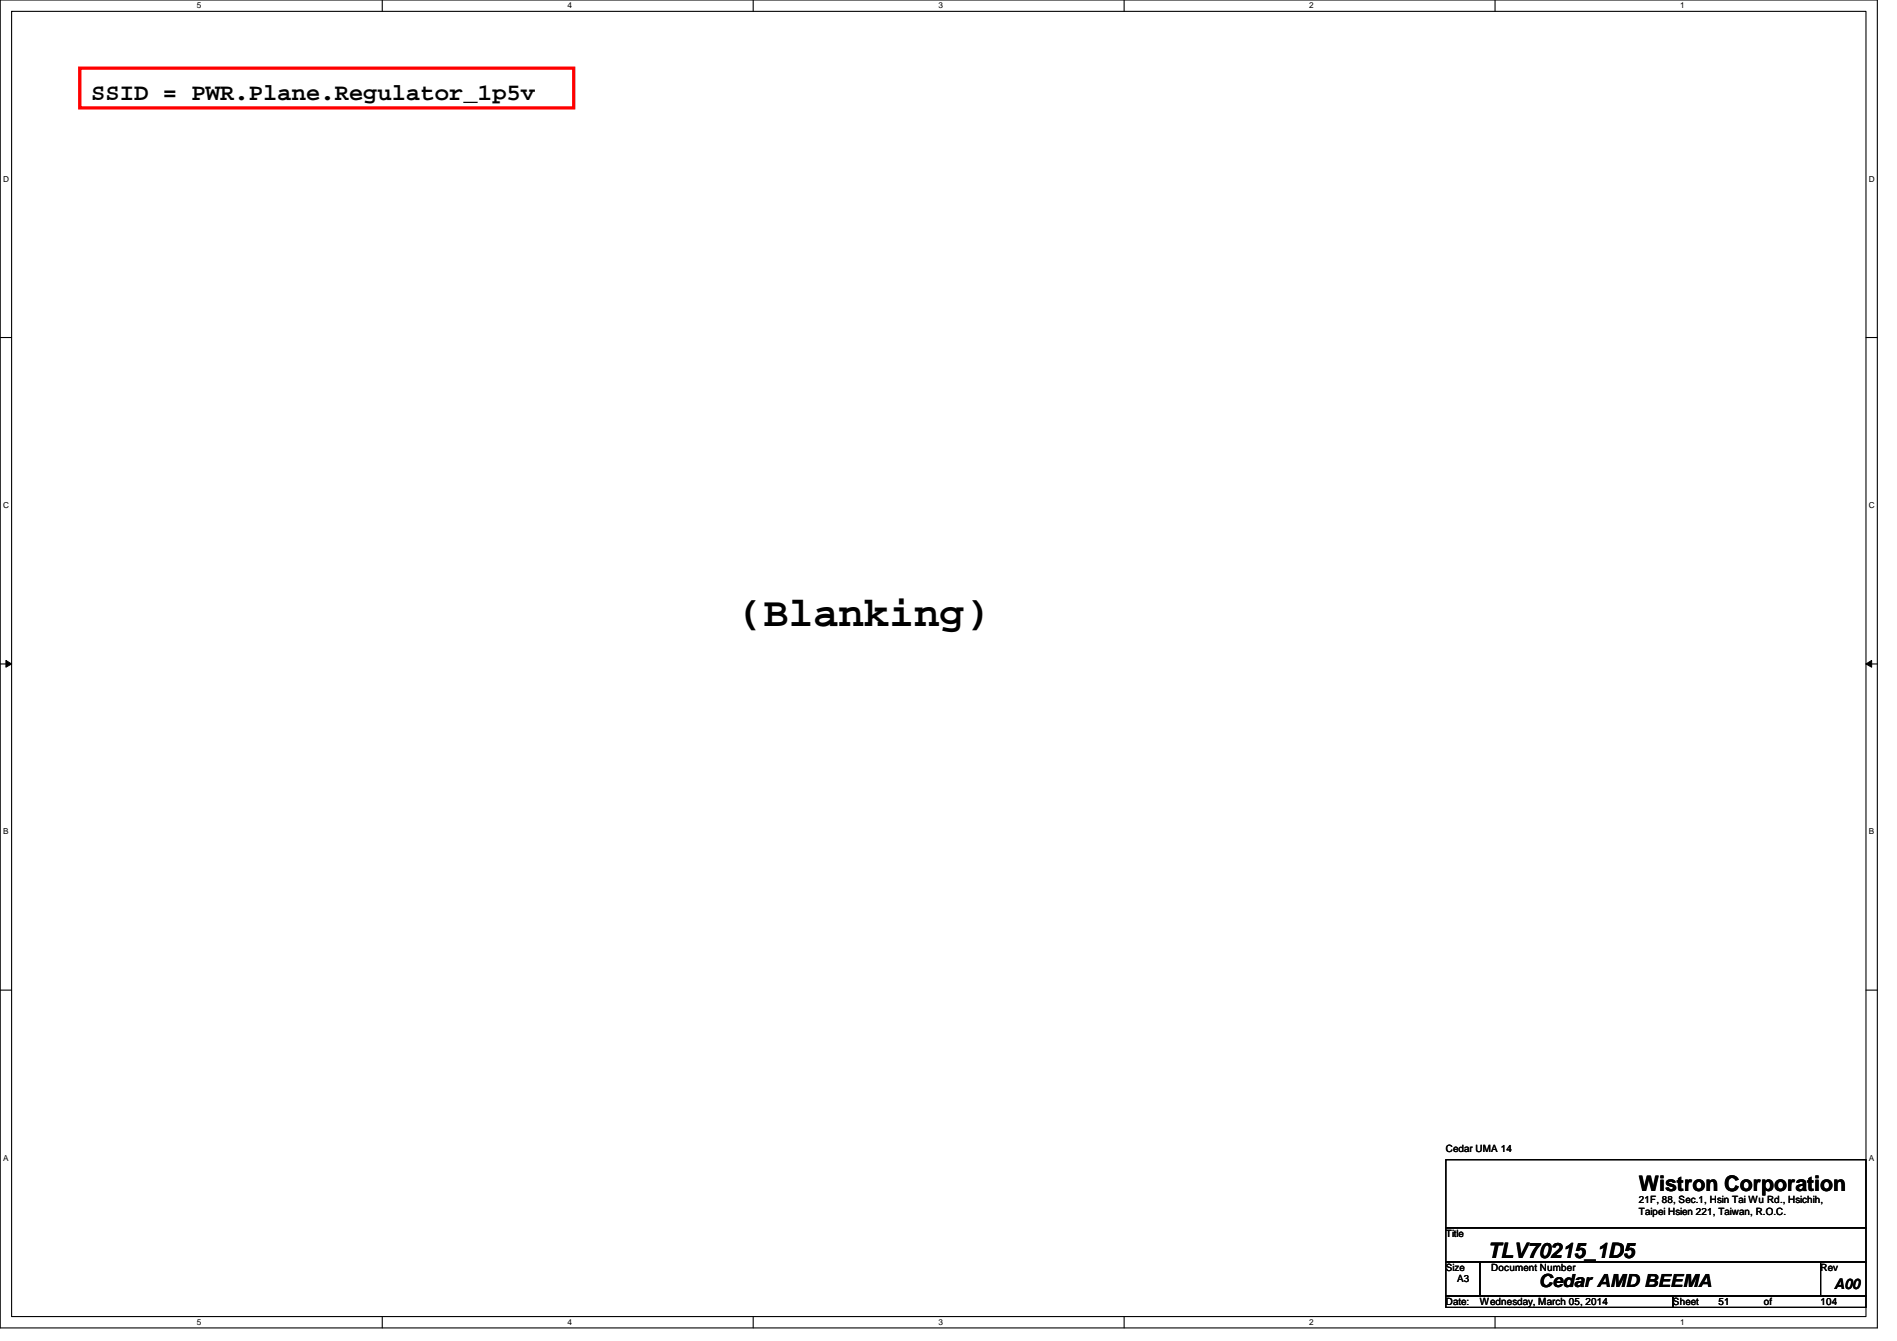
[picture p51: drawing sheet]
<svg xmlns="http://www.w3.org/2000/svg" width="297mm" height="210mm" viewBox="0 0 297 210" stroke-linecap="round" stroke-linejoin="round" font-family="sans-serif">
<defs><g id="words">
<text font-size="6.6" x="115.6" y="98">(Blanking)</text>
<text font-size="3.7" x="14.3" y="15.6">SSID = PWR.Plane.Regulator_1p5v</text>
<g font-size="3.3">
<text x="256.6" y="186.4">Wistron Corporation</text>
<text x="233" y="196.8">TLV70215_1D5</text>
</g>
<text font-size="2.8" x="241" y="201.4">Cedar AMD BEEMA</text>
<text font-size="2.3" x="287.2" y="201.8">A00</text>
<g font-size="1.6">
<text x="226.4" y="180.3">Cedar UMA 14</text>
<text x="256.6" y="188.3">21F, 88, Sec.1, Hsin Tai Wu Rd., Hsichih,</text>
<text x="256.6" y="190.1">Taipei Hsien 221, Taiwan, R.O.C.</text>
<text x="226.4" y="193.6">Title</text>
<text x="226.4" y="199">Size</text>
<text x="228.2" y="200.7">A3</text>
<text x="233.5" y="199">Document Number</text>
<text x="285.1" y="199">Rev</text>
<text x="226.4" y="204.3">Date:</text>
<text x="231.7" y="204.3">Wednesday, March 05, 2014</text>
<text x="262" y="204.3">Sheet</text>
<text x="269.1" y="204.3">51</text>
<text x="276.2" y="204.3">of</text>
<text x="285.1" y="204.3">104</text>
</g>
<g font-size="1.3">
<text x="30.8" y="1.3">5</text>
<text x="88.9" y="1.3">4</text>
<text x="146.9" y="1.3">3</text>
<text x="205" y="1.3">2</text>
<text x="263.1" y="1.3">1</text>
<text x=".5" y="28.4">D</text>
<text x="292.6" y="28.4">D</text>
<text x=".5" y="79.5">C</text>
<text x="292.6" y="79.5">C</text>
<text x=".5" y="130.6">B</text>
<text x="292.6" y="130.6">B</text>
<text x=".5" y="181.7">A</text>
<text x="292.6" y="181.7">A</text>
<text x="30.8" y="207.4">5</text>
<text x="88.9" y="207.4">4</text>
<text x="146.9" y="207.4">3</text>
<text x="205" y="207.4">2</text>
<text x="263.1" y="207.4">1</text>
</g>
</g></defs>
<path d="M0 0h294v207.9h-294zM1.8 1.8h290.4v204.3h-290.4z" fill="none" stroke="#000" stroke-width=".17"/>
<g fill="#fff">
<path d="M30.8 .2h.7v1.4h-.7z"/>
<path d="M30.8 206.2h.7v1.4h-.7z"/>
</g>
<path d="M59.9 0v1.8M59.9 206.1v1.8" fill="none" stroke="#000" stroke-width=".17"/>
<g fill="#fff">
<path d="M88.9 .2h.6v1.4h-.6z"/>
<path d="M88.9 206.2h.6v1.4h-.6z"/>
</g>
<path d="M117.9 0v1.8M117.9 206.1v1.8" fill="none" stroke="#000" stroke-width=".17"/>
<g fill="#fff">
<path d="M146.9 .2h.7v1.4h-.7z"/>
<path d="M146.9 206.2h.7v1.4h-.7z"/>
</g>
<path d="M176 0v1.8M176 206.1v1.8" fill="none" stroke="#000" stroke-width=".17"/>
<g fill="#fff">
<path d="M205 .2h.7v1.4h-.7z"/>
<path d="M205 206.2h.7v1.4h-.7z"/>
</g>
<path d="M234.1 0v1.8M234.1 206.1v1.8" fill="none" stroke="#000" stroke-width=".17"/>
<g fill="#fff">
<path d="M263.1 .2h.7v1.4h-.7z"/>
<path d="M263.1 206.2h.7v1.4h-.7z"/>
<path d="M.5 27.3h.9v1.4h-.9z"/>
<path d="M292.6 27.3h.9v1.4h-.9z"/>
<path d="M.5 78.4h.9v1.4h-.9z"/>
<path d="M292.6 78.4h.9v1.4h-.9z"/>
</g>
<path d="M0 52.8h1.8M292.2 52.8h1.8" fill="none" stroke="#000" stroke-width=".17"/>
<g fill="#fff">
<path d="M.5 129.5h.8v1.4h-.8z"/>
<path d="M292.6 129.5h.9v1.4h-.9z"/>
</g>
<path d="M0 103.9h1.8M292.2 103.9h1.8" fill="none" stroke="#000" stroke-width=".17"/>
<path d="M.9 103.4l.9 .5-.9 .5zM292.2 103.9l.9-.5v1z" fill="#000"/>
<path d="M.9 103.4l.9 .5-.9 .5zM292.2 103.9l.9-.5v1z" fill="none" stroke="#000" stroke-width=".16"/>
<g fill="#fff">
<path d="M.5 180.5h.8v1.4h-.8z"/>
<path d="M292.6 180.5h.9v1.4h-.9z"/>
</g>
<path d="M0 155h1.8M292.2 155h1.8M226.4 181.5h65.8v10.7h-65.8zM226.4 192.2h65.8v5.3h-65.8zM226.4 197.5h5.3v5.4h-5.3zM231.7 197.5h53.4v5.4h-53.4zM285.1 197.5h7.1v5.4h-7.1zM226.4 202.9h35.6v1.7h-35.6zM262 202.9h30.2v1.7h-30.2z" fill="none" stroke="#000" stroke-width=".17"/>
<path d="M12.5 10.7h77.3v6.2h-77.3z" fill="none" stroke="#f00" stroke-width=".51"/>
<use href="#words"/>
</svg>
